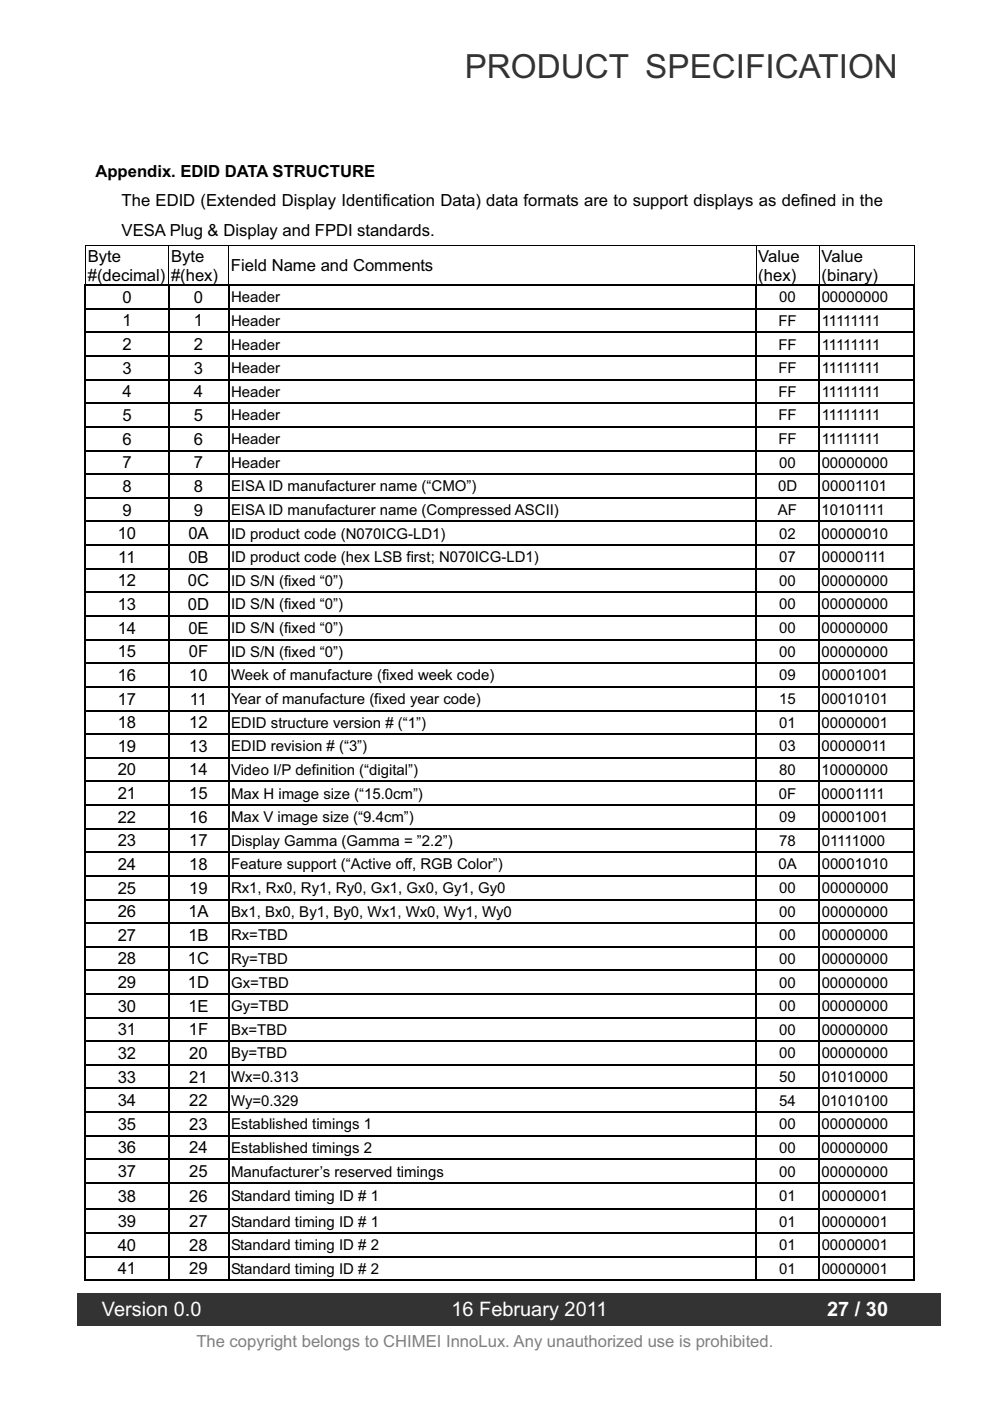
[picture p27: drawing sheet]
<svg xmlns="http://www.w3.org/2000/svg" width="210mm" height="297mm" viewBox="0 0 210 297" stroke-linecap="round" stroke-linejoin="round" font-family="sans-serif">
<defs><g id="words">
<text font-size="7" fill="#333" x="98.5" y="16.6">PRODUCT SPECIFICATION</text>
<g font-size="4.2" fill="#fff">
<text x="21.6" y="279">Version 0.0</text>
<text x="95.7" y="279">16 February 2011</text>
<text x="175.3" y="279">27 / 30</text>
</g>
<g font-size="3.5">
<text x="20.2" y="37.5">Appendix. EDID DATA STRUCTURE</text>
<text x="25.8" y="43.8">The EDID (Extended Display Identification Data) data formats are to support displays as defined in the</text>
<text x="25.8" y="50.1">VESA Plug &amp; Display and FPDI standards.</text>
<text x="18.6" y="55.5">Byte</text>
<text x="18.6" y="59.5">#(decimal)</text>
<text x="36.3" y="55.5">Byte</text>
<text x="36.3" y="59.5">#(hex)</text>
<text x="49" y="57.5">Field Name and Comments</text>
<text x="160.8" y="55.5">Value</text>
<text x="160.8" y="59.5">(hex)</text>
<text x="174.2" y="55.5">Value</text>
<text x="174.2" y="59.5">(binary)</text>
<text x="26" y="64.2">0</text>
<text x="41.1" y="64.2">0</text>
<text x="26" y="69.2">1</text>
<text x="41.1" y="69.2">1</text>
<text x="26" y="74.2">2</text>
<text x="41.1" y="74.2">2</text>
<text x="26" y="79.2">3</text>
<text x="41.1" y="79.2">3</text>
<text x="26" y="84.2">4</text>
<text x="26" y="89.3">5</text>
<text x="41.1" y="84.2">4</text>
<text x="41.1" y="89.3">5</text>
<text x="26" y="94.3">6</text>
<text x="41.1" y="94.3">6</text>
<text x="26" y="99.3">7</text>
<text x="41.1" y="99.3">7</text>
<text x="26" y="104.3">8</text>
<text x="41.1" y="104.3">8</text>
<text x="26" y="109.3">9</text>
<text x="41.1" y="109.3">9</text>
<text x="25" y="114.3">10</text>
<text x="25.1" y="119.3">11</text>
<text x="39.9" y="114.3">0A</text>
<text x="39.9" y="119.3">0B</text>
<text x="25" y="124.3">12</text>
<text x="39.8" y="124.3">0C</text>
<text x="25" y="129.3">13</text>
<text x="39.8" y="129.3">0D</text>
<text x="25" y="134.3">14</text>
<text x="39.9" y="134.3">0E</text>
<text x="25" y="139.4">15</text>
<text x="40" y="139.4">0F</text>
<text x="25" y="144.4">16</text>
<text x="25" y="149.4">17</text>
<text x="40.1" y="144.4">10</text>
<text x="40.3" y="149.4">11</text>
<text x="25" y="154.4">18</text>
<text x="40.1" y="154.4">12</text>
<text x="25" y="159.4">19</text>
<text x="40.1" y="159.4">13</text>
<text x="25" y="164.4">20</text>
<text x="40.1" y="164.4">14</text>
<text x="25" y="169.4">21</text>
<text x="40.1" y="169.4">15</text>
<text x="25" y="174.4">22</text>
<text x="25" y="179.4">23</text>
<text x="40.1" y="174.4">16</text>
<text x="40.1" y="179.4">17</text>
<text x="25" y="184.4">24</text>
<text x="40.1" y="184.4">18</text>
<text x="25" y="189.4">25</text>
<text x="40.1" y="189.4">19</text>
<text x="25" y="194.5">26</text>
<text x="39.9" y="194.5">1A</text>
<text x="25" y="199.5">27</text>
<text x="39.9" y="199.5">1B</text>
<text x="25" y="204.5">28</text>
<text x="25" y="209.5">29</text>
<text x="39.8" y="204.5">1C</text>
<text x="39.8" y="209.5">1D</text>
<text x="25" y="214.5">30</text>
<text x="39.9" y="214.5">1E</text>
<text x="25" y="219.5">31</text>
<text x="40" y="219.5">1F</text>
<text x="25" y="224.5">32</text>
<text x="40.1" y="224.5">20</text>
<text x="25" y="229.5">33</text>
<text x="40.1" y="229.5">21</text>
<text x="25" y="234.5">34</text>
<text x="25" y="239.5">35</text>
<text x="40.1" y="234.5">22</text>
<text x="40.1" y="239.5">23</text>
<text x="25" y="244.6">36</text>
<text x="40.1" y="244.6">24</text>
<text x="25" y="249.6">37</text>
<text x="40.1" y="249.6">25</text>
<text x="25" y="254.8">38</text>
<text x="40.1" y="254.8">26</text>
<text x="25" y="260.2">39</text>
<text x="40.1" y="260.2">27</text>
<text x="25" y="265.2">40</text>
<text x="40.1" y="265.2">28</text>
<text x="25" y="270.2">41</text>
<text x="40.1" y="270.2">29</text>
</g>
<text font-size="3.5" fill="#808080" x="41.6" y="285.6">The copyright belongs to CHIMEI InnoLux. Any unauthorized use is prohibited.</text>
<g font-size="3.2">
<text x="49" y="64.1">Header</text>
<text x="165.2" y="64.1">00</text>
<text x="174.2" y="64.1">00000000</text>
<text x="49" y="69.1">Header</text>
<text x="165" y="69.1">FF</text>
<text x="174.2" y="69.1">11111111</text>
<text x="49" y="74.1">Header</text>
<text x="165" y="74.1">FF</text>
<text x="174.2" y="74.1">11111111</text>
<text x="49" y="79.1">Header</text>
<text x="165" y="79.1">FF</text>
<text x="174.2" y="79.1">11111111</text>
<text x="49" y="84.1">Header</text>
<text x="49" y="89.2">Header</text>
<text x="165" y="84.1">FF</text>
<text x="165" y="89.2">FF</text>
<text x="174.2" y="84.1">11111111</text>
<text x="174.2" y="89.2">11111111</text>
<text x="49" y="94.2">Header</text>
<text x="165" y="94.2">FF</text>
<text x="174.2" y="94.2">11111111</text>
<text x="49" y="99.2">Header</text>
<text x="165.2" y="99.2">00</text>
<text x="174.2" y="99.2">00000000</text>
<text x="49" y="104.2">EISA ID manufacturer name (“CMO”)</text>
<text x="165" y="104.2">0D</text>
<text x="174.2" y="104.2">00001101</text>
<text x="49" y="109.2">EISA ID manufacturer name (Compressed ASCII)</text>
<text x="165" y="109.2">AF</text>
<text x="174.2" y="109.2">10101111</text>
<text x="49" y="114.2">ID product code (N070ICG-LD1)</text>
<text x="49" y="119.2">ID product code (hex LSB first; N070ICG-LD1)</text>
<text x="165.2" y="114.2">02</text>
<text x="165.2" y="119.2">07</text>
<text x="174.2" y="114.2">00000010</text>
<text x="174.2" y="119.2">00000111</text>
<text x="49" y="124.2">ID S/N (fixed “0”)</text>
<text x="165.2" y="124.2">00</text>
<text x="174.2" y="124.2">00000000</text>
<text x="49" y="129.2">ID S/N (fixed “0”)</text>
<text x="165.2" y="129.2">00</text>
<text x="174.2" y="129.2">00000000</text>
<text x="49" y="134.2">ID S/N (fixed “0”)</text>
<text x="165.2" y="134.2">00</text>
<text x="174.2" y="134.2">00000000</text>
<text x="49" y="139.3">ID S/N (fixed “0”)</text>
<text x="165.2" y="139.3">00</text>
<text x="174.2" y="139.3">00000000</text>
<text x="49" y="144.3">Week of manufacture (fixed week code)</text>
<text x="49" y="149.3">Year of manufacture (fixed year code)</text>
<text x="165.2" y="149.3">15</text>
<text x="165.2" y="144.3">09</text>
<text x="174.2" y="149.3">00010101</text>
<text x="174.2" y="144.3">00001001</text>
<text x="49" y="154.3">EDID structure version # (“1”)</text>
<text x="165.2" y="154.3">01</text>
<text x="174.2" y="154.3">00000001</text>
<text x="49" y="159.3">EDID revision # (“3”)</text>
<text x="165.2" y="159.3">03</text>
<text x="174.2" y="159.3">00000011</text>
<text x="49" y="164.3">Video I/P definition (“digital”)</text>
<text x="165.2" y="164.3">80</text>
<text x="174.2" y="164.3">10000000</text>
<text x="49" y="169.3">Max H image size (“15.0cm”)</text>
<text x="165.1" y="169.3">0F</text>
<text x="174.2" y="169.3">00001111</text>
<text x="49" y="174.3">Max V image size (“9.4cm”)</text>
<text x="49" y="179.3">Display Gamma (Gamma = ”2.2”)</text>
<text x="165.2" y="174.3">09</text>
<text x="165.2" y="179.3">78</text>
<text x="174.2" y="174.3">00001001</text>
<text x="174.2" y="179.3">01111000</text>
<text x="49" y="184.3">Feature support (“Active off, RGB Color”)</text>
<text x="165" y="184.3">0A</text>
<text x="174.2" y="184.3">00001010</text>
<text x="49" y="189.3">Rx1, Rx0, Ry1, Ry0, Gx1, Gx0, Gy1, Gy0</text>
<text x="165.2" y="189.3">00</text>
<text x="174.2" y="189.3">00000000</text>
<text x="49" y="194.4">Bx1, Bx0, By1, By0, Wx1, Wx0, Wy1, Wy0</text>
<text x="165.2" y="194.4">00</text>
<text x="174.2" y="194.4">00000000</text>
<text x="49" y="199.4">Rx=TBD</text>
<text x="165.2" y="199.4">00</text>
<text x="174.2" y="199.4">00000000</text>
<text x="49" y="204.4">Ry=TBD</text>
<text x="49" y="209.4">Gx=TBD</text>
<text x="165.2" y="204.4">00</text>
<text x="165.2" y="209.4">00</text>
<text x="174.2" y="204.4">00000000</text>
<text x="174.2" y="209.4">00000000</text>
<text x="49" y="214.4">Gy=TBD</text>
<text x="165.2" y="214.4">00</text>
<text x="174.2" y="214.4">00000000</text>
<text x="49" y="219.4">Bx=TBD</text>
<text x="165.2" y="219.4">00</text>
<text x="174.2" y="219.4">00000000</text>
<text x="49" y="224.4">By=TBD</text>
<text x="165.2" y="224.4">00</text>
<text x="174.2" y="224.4">00000000</text>
<text x="49" y="229.4">Wx=0.313</text>
<text x="165.2" y="229.4">50</text>
<text x="174.2" y="229.4">01010000</text>
<text x="49" y="234.4">Wy=0.329</text>
<text x="49" y="239.4">Established timings 1</text>
<text x="165.2" y="239.4">00</text>
<text x="165.2" y="234.4">54</text>
<text x="174.2" y="239.4">00000000</text>
<text x="174.2" y="234.4">01010100</text>
<text x="49" y="244.5">Established timings 2</text>
<text x="165.2" y="244.5">00</text>
<text x="174.2" y="244.5">00000000</text>
<text x="49" y="249.4">Manufacturer’s reserved timings</text>
<text x="165.2" y="249.4">00</text>
<text x="174.2" y="249.4">00000000</text>
<text x="49" y="254.7">Standard timing ID # 1</text>
<text x="165.2" y="254.7">01</text>
<text x="174.2" y="254.7">00000001</text>
<text x="49" y="260.1">Standard timing ID # 1</text>
<text x="165.2" y="260.1">01</text>
<text x="174.2" y="260.1">00000001</text>
<text x="49" y="265.1">Standard timing ID # 2</text>
<text x="165.2" y="265.1">01</text>
<text x="174.2" y="265.1">00000001</text>
<text x="49" y="270.1">Standard timing ID # 2</text>
<text x="165.2" y="270.1">01</text>
<text x="174.2" y="270.1">00000001</text>
</g>
</g></defs>
<path d="M16.4 274.3h183.1v6.8h-183.1z" fill="#333"/>
<g fill="#000">
<path d="M18 52h.2v.2h-.2zM193.7 52h.2v.2h-.2zM18 60.3h.2v.3h-.2zM18 65.4h.2v.2h-.2zM18 70.4h.2v.2h-.2zM18 75.4h.2v.2h-.2zM35.6 60.3h.3v.3h-.3zM35.6 65.4h.3v.2h-.3zM35.6 70.4h.3v.2h-.3zM35.6 75.4h.3v.2h-.3zM48.3 60.3h.3v.3h-.3zM48.3 65.4h.3v.2h-.3z"/>
<path d="M48.3 70.4h.3v.2h-.3zM48.3 75.4h.3v.2h-.3zM160.2 60.3h.2v.3h-.2zM160.2 65.4h.2v.2h-.2zM160.2 70.4h.2v.2h-.2zM160.2 75.4h.2v.2h-.2zM173.6 60.3h.2v.3h-.2zM173.6 65.4h.2v.2h-.2zM173.6 70.4h.2v.2h-.2zM173.6 75.4h.2v.2h-.2zM193.7 60.3h.2v.3h-.2zM193.7 65.4h.2v.2h-.2z"/>
<path d="M193.7 70.4h.2v.2h-.2zM193.7 75.4h.2v.2h-.2zM18 80.4h.2v.2h-.2zM18 85.4h.2v.3h-.2zM18 90.4h.2v.3h-.2zM18 95.4h.2v.3h-.2zM35.6 80.4h.3v.2h-.3zM35.6 85.4h.3v.3h-.3zM35.6 90.4h.3v.3h-.3zM35.6 95.4h.3v.3h-.3zM48.3 80.4h.3v.2h-.3zM48.3 85.4h.3v.3h-.3z"/>
<path d="M48.3 90.4h.3v.3h-.3zM48.3 95.4h.3v.3h-.3zM160.2 80.4h.2v.2h-.2zM160.2 85.4h.2v.3h-.2zM160.2 90.4h.2v.3h-.2zM160.2 95.4h.2v.3h-.2zM173.6 80.4h.2v.2h-.2zM173.6 85.4h.2v.3h-.2zM173.6 90.4h.2v.3h-.2zM173.6 95.4h.2v.3h-.2zM193.7 80.4h.2v.2h-.2zM193.7 85.4h.2v.3h-.2z"/>
<path d="M193.7 90.4h.2v.3h-.2zM193.7 95.4h.2v.3h-.2zM18 100.4h.2v.3h-.2zM18 105.4h.2v.3h-.2zM18 110.4h.2v.3h-.2zM18 115.4h.2v.3h-.2zM35.6 100.4h.3v.3h-.3zM35.6 105.4h.3v.3h-.3zM35.6 110.4h.3v.3h-.3zM35.6 115.4h.3v.3h-.3zM48.3 100.4h.3v.3h-.3zM48.3 105.4h.3v.3h-.3z"/>
<path d="M48.3 110.4h.3v.3h-.3zM48.3 115.4h.3v.3h-.3zM160.2 100.4h.2v.3h-.2zM160.2 105.4h.2v.3h-.2zM160.2 110.4h.2v.3h-.2zM160.2 115.4h.2v.3h-.2zM173.6 100.4h.2v.3h-.2zM173.6 105.4h.2v.3h-.2zM173.6 110.4h.2v.3h-.2zM173.6 115.4h.2v.3h-.2zM193.7 100.4h.2v.3h-.2zM193.7 105.4h.2v.3h-.2z"/>
<path d="M193.7 110.4h.2v.3h-.2zM193.7 115.4h.2v.3h-.2zM18 120.5h.2v.2h-.2zM18 125.5h.2v.2h-.2zM18 130.5h.2v.2h-.2zM18 135.5h.2v.3h-.2zM35.6 120.5h.3v.2h-.3zM35.6 125.5h.3v.2h-.3zM35.6 130.5h.3v.2h-.3zM35.6 135.5h.3v.3h-.3zM48.3 120.5h.3v.2h-.3zM48.3 125.5h.3v.2h-.3z"/>
<path d="M48.3 130.5h.3v.2h-.3zM48.3 135.5h.3v.3h-.3zM160.2 120.5h.2v.2h-.2zM160.2 125.5h.2v.2h-.2zM160.2 130.5h.2v.2h-.2zM160.2 135.5h.2v.3h-.2zM173.6 120.5h.2v.2h-.2zM173.6 125.5h.2v.2h-.2zM173.6 130.5h.2v.2h-.2zM173.6 135.5h.2v.3h-.2zM193.7 120.5h.2v.2h-.2zM193.7 125.5h.2v.2h-.2z"/>
<path d="M193.7 130.5h.2v.2h-.2zM193.7 135.5h.2v.3h-.2zM18 140.5h.2v.3h-.2zM18 145.5h.2v.3h-.2zM18 150.5h.2v.3h-.2zM18 155.5h.2v.3h-.2zM35.6 140.5h.3v.3h-.3zM35.6 145.5h.3v.3h-.3zM35.6 150.5h.3v.3h-.3zM35.6 155.5h.3v.3h-.3zM48.3 140.5h.3v.3h-.3zM48.3 145.5h.3v.3h-.3z"/>
<path d="M48.3 150.5h.3v.3h-.3zM48.3 155.5h.3v.3h-.3zM160.2 140.5h.2v.3h-.2zM160.2 145.5h.2v.3h-.2zM160.2 150.5h.2v.3h-.2zM160.2 155.5h.2v.3h-.2zM173.6 140.5h.2v.3h-.2zM173.6 145.5h.2v.3h-.2zM173.6 150.5h.2v.3h-.2zM173.6 155.5h.2v.3h-.2zM193.7 140.5h.2v.3h-.2zM193.7 145.5h.2v.3h-.2z"/>
<path d="M193.7 150.5h.2v.3h-.2zM193.7 155.5h.2v.3h-.2zM18 160.5h.2v.3h-.2zM18 165.5h.2v.3h-.2zM18 170.5h.2v.3h-.2zM18 175.6h.2v.2h-.2zM35.6 160.5h.3v.3h-.3zM35.6 165.5h.3v.3h-.3zM35.6 170.5h.3v.3h-.3zM35.6 175.6h.3v.2h-.3zM48.3 160.5h.3v.3h-.3zM48.3 165.5h.3v.3h-.3z"/>
<path d="M48.3 170.5h.3v.3h-.3zM48.3 175.6h.3v.2h-.3zM160.2 160.5h.2v.3h-.2zM160.2 165.5h.2v.3h-.2zM160.2 170.5h.2v.3h-.2zM160.2 175.6h.2v.2h-.2zM173.6 160.5h.2v.3h-.2zM173.6 165.5h.2v.3h-.2zM173.6 170.5h.2v.3h-.2zM173.6 175.6h.2v.2h-.2zM193.7 160.5h.2v.3h-.2zM193.7 165.5h.2v.3h-.2z"/>
<path d="M193.7 170.5h.2v.3h-.2zM193.7 175.6h.2v.2h-.2zM18 180.6h.2v.2h-.2zM18 185.6h.2v.2h-.2zM18 190.6h.2v.3h-.2zM18 195.6h.2v.3h-.2zM35.6 180.6h.3v.2h-.3zM35.6 185.6h.3v.2h-.3zM35.6 190.6h.3v.3h-.3zM35.6 195.6h.3v.3h-.3zM48.3 180.6h.3v.2h-.3zM48.3 185.6h.3v.2h-.3z"/>
<path d="M48.3 190.6h.3v.3h-.3zM48.3 195.6h.3v.3h-.3zM160.2 180.6h.2v.2h-.2zM160.2 185.6h.2v.2h-.2zM160.2 190.6h.2v.3h-.2zM160.2 195.6h.2v.3h-.2zM173.6 180.6h.2v.2h-.2zM173.6 185.6h.2v.2h-.2zM173.6 190.6h.2v.3h-.2zM173.6 195.6h.2v.3h-.2zM193.7 180.6h.2v.2h-.2zM193.7 185.6h.2v.2h-.2z"/>
<path d="M193.7 190.6h.2v.3h-.2zM193.7 195.6h.2v.3h-.2zM18 200.6h.2v.3h-.2zM18 205.6h.2v.3h-.2zM18 210.6h.2v.3h-.2zM18 215.6h.2v.3h-.2zM35.6 200.6h.3v.3h-.3zM35.6 205.6h.3v.3h-.3zM35.6 210.6h.3v.3h-.3zM35.6 215.6h.3v.3h-.3zM48.3 200.6h.3v.3h-.3zM48.3 205.6h.3v.3h-.3z"/>
<path d="M48.3 210.6h.3v.3h-.3zM48.3 215.6h.3v.3h-.3zM160.2 200.6h.2v.3h-.2zM160.2 205.6h.2v.3h-.2zM160.2 210.6h.2v.3h-.2zM160.2 215.6h.2v.3h-.2zM173.6 200.6h.2v.3h-.2zM173.6 205.6h.2v.3h-.2zM173.6 210.6h.2v.3h-.2zM173.6 215.6h.2v.3h-.2zM193.7 200.6h.2v.3h-.2zM193.7 205.6h.2v.3h-.2z"/>
<path d="M193.7 210.6h.2v.3h-.2zM193.7 215.6h.2v.3h-.2zM18 220.6h.2v.3h-.2zM18 225.7h.2v.2h-.2zM18 230.7h.2v.2h-.2zM18 235.7h.2v.2h-.2zM35.6 220.6h.3v.3h-.3zM35.6 225.7h.3v.2h-.3zM35.6 230.7h.3v.2h-.3zM35.6 235.7h.3v.2h-.3zM48.3 220.6h.3v.3h-.3zM48.3 225.7h.3v.2h-.3z"/>
<path d="M48.3 230.7h.3v.2h-.3zM48.3 235.7h.3v.2h-.3zM160.2 220.6h.2v.3h-.2zM160.2 225.7h.2v.2h-.2zM160.2 230.7h.2v.2h-.2zM160.2 235.7h.2v.2h-.2zM173.6 220.6h.2v.3h-.2zM173.6 225.7h.2v.2h-.2zM173.6 230.7h.2v.2h-.2zM173.6 235.7h.2v.2h-.2zM193.7 220.6h.2v.3h-.2zM193.7 225.7h.2v.2h-.2z"/>
<path d="M193.7 230.7h.2v.2h-.2zM193.7 235.7h.2v.2h-.2zM18 240.7h.2v.3h-.2zM18 245.7h.2v.3h-.2zM18 250.7h.2v.3h-.2zM18 256.3h.2v.3h-.2zM35.6 240.7h.3v.3h-.3zM35.6 245.7h.3v.3h-.3zM35.6 250.7h.3v.3h-.3zM35.6 256.3h.3v.3h-.3zM48.3 240.7h.3v.3h-.3zM48.3 245.7h.3v.3h-.3z"/>
<path d="M48.3 250.7h.3v.3h-.3zM48.3 256.3h.3v.3h-.3zM160.2 240.7h.2v.3h-.2zM160.2 245.7h.2v.3h-.2zM160.2 250.7h.2v.3h-.2zM160.2 256.3h.2v.3h-.2zM173.6 240.7h.2v.3h-.2zM173.6 245.7h.2v.3h-.2zM173.6 250.7h.2v.3h-.2zM173.6 256.3h.2v.3h-.2zM193.7 240.7h.2v.3h-.2zM193.7 245.7h.2v.3h-.2z"/>
<path d="M193.7 250.7h.2v.3h-.2zM193.7 256.3h.2v.3h-.2zM18 261.3h.2v.3h-.2zM18 266.3h.2v.3h-.2zM35.6 261.3h.3v.3h-.3zM35.6 266.3h.3v.3h-.3zM48.3 261.3h.3v.3h-.3zM48.3 266.3h.3v.3h-.3zM160.2 261.3h.2v.3h-.2zM160.2 266.3h.2v.3h-.2zM173.6 261.3h.2v.3h-.2zM173.6 266.3h.2v.3h-.2z"/>
<path d="M193.7 261.3h.2v.3h-.2zM193.7 266.3h.2v.3h-.2zM193.7 271.3h.2v.3h-.2z"/>
</g>
<path d="M18 52.1h175.9M18.1 52.2v8.1M35.8 52.2v8.1M48.5 52.2v8.1M160.3 52.2v8.1M173.7 52.2v8.1M193.8 52.2v8.1" fill="none" stroke="#000" stroke-width=".21"/>
<g fill="none" stroke="#000" stroke-width=".25">
<path d="M18 60.5h17.6M18.1 60.6v4.8M18.1 65.6v4.8M18.1 70.6v4.8M18.1 75.6v4.8M18.2 65.5h17.4M18.2 70.5h17.4M18.2 75.5h17.4M35.8 60.6v4.8M35.8 65.6v4.8M35.8 70.6v4.8M35.8 75.6v4.8"/>
<path d="M35.9 60.5h12.4M35.9 65.5h12.4M35.9 70.5h12.4M35.9 75.5h12.4M48.5 60.6v4.8M48.5 65.6v4.8M48.5 70.6v4.8M48.5 75.6v4.8M48.6 60.5h111.6M48.6 65.5h111.6M48.6 70.5h111.6M48.6 75.5h111.6"/>
<path d="M160.3 60.6v4.8M160.3 65.6v4.8M160.3 70.6v4.8M160.3 75.6v4.8M160.4 60.5h13.2M160.4 65.5h13.2M160.4 70.5h13.2M160.4 75.5h13.2M173.7 60.6v4.8M173.7 65.6v4.8M173.7 70.6v4.8M173.7 75.6v4.8"/>
<path d="M173.8 60.5h19.9M173.8 65.5h19.9M173.8 70.5h19.9M173.8 75.5h19.9M193.8 60.6v4.8M193.8 65.6v4.8M193.8 70.6v4.8M193.8 75.6v4.8M18.1 80.6v4.8M18.1 85.7v4.7M18.1 90.7v4.7M18.1 95.7v4.7"/>
<path d="M18.2 80.5h17.4M18.2 85.5h17.4M18.2 90.5h17.4M18.2 95.5h17.4M35.8 80.6v4.8M35.8 85.7v4.7M35.8 90.7v4.7M35.8 95.7v4.7M35.9 80.5h12.4M35.9 85.5h12.4M35.9 90.5h12.4M35.9 95.5h12.4"/>
<path d="M48.5 80.6v4.8M48.5 85.7v4.7M48.5 90.7v4.7M48.5 95.7v4.7M48.6 80.5h111.6M48.6 85.5h111.6M48.6 90.5h111.6M48.6 95.5h111.6M160.3 80.6v4.8M160.3 85.7v4.7M160.3 90.7v4.7M160.3 95.7v4.7"/>
<path d="M160.4 80.5h13.2M160.4 85.5h13.2M160.4 90.5h13.2M160.4 95.5h13.2M173.7 80.6v4.8M173.7 85.7v4.7M173.7 90.7v4.7M173.7 95.7v4.7M173.8 80.5h19.9M173.8 85.5h19.9M173.8 90.5h19.9M173.8 95.5h19.9"/>
<path d="M193.8 80.6v4.8M193.8 85.7v4.7M193.8 90.7v4.7M193.8 95.7v4.7M18.1 100.7v4.7M18.1 105.7v4.7M18.1 110.7v4.7M18.1 115.7v4.8M18.2 100.5h17.4M18.2 105.6h17.4M18.2 110.6h17.4M18.2 115.6h17.4"/>
<path d="M35.8 100.7v4.7M35.8 105.7v4.7M35.8 110.7v4.7M35.8 115.7v4.8M35.9 100.5h12.4M35.9 105.6h12.4M35.9 110.6h12.4M35.9 115.6h12.4M48.5 100.7v4.7M48.5 105.7v4.7M48.5 110.7v4.7M48.5 115.7v4.8"/>
<path d="M48.6 100.5h111.6M48.6 105.6h111.6M48.6 110.6h111.6M48.6 115.6h111.6M160.3 100.7v4.7M160.3 105.7v4.7M160.3 110.7v4.7M160.3 115.7v4.8M160.4 100.5h13.2M160.4 105.6h13.2M160.4 110.6h13.2M160.4 115.6h13.2"/>
<path d="M173.7 100.7v4.7M173.7 105.7v4.7M173.7 110.7v4.7M173.7 115.7v4.8M173.8 100.5h19.9M173.8 105.6h19.9M173.8 110.6h19.9M173.8 115.6h19.9M193.8 100.7v4.7M193.8 105.7v4.7M193.8 110.7v4.7M193.8 115.7v4.8"/>
<path d="M18.1 120.7v4.8M18.1 125.7v4.8M18.1 130.7v4.8M18.1 135.8v4.7M18.2 120.6h17.4M18.2 125.6h17.4M18.2 130.6h17.4M18.2 135.6h17.4M35.8 120.7v4.8M35.8 125.7v4.8M35.8 130.7v4.8M35.8 135.8v4.7"/>
<path d="M35.9 120.6h12.4M35.9 125.6h12.4M35.9 130.6h12.4M35.9 135.6h12.4M48.5 120.7v4.8M48.5 125.7v4.8M48.5 130.7v4.8M48.5 135.8v4.7M48.6 120.6h111.6M48.6 125.6h111.6M48.6 130.6h111.6M48.6 135.6h111.6"/>
<path d="M160.3 120.7v4.8M160.3 125.7v4.8M160.3 130.7v4.8M160.3 135.8v4.7M160.4 120.6h13.2M160.4 125.6h13.2M160.4 130.6h13.2M160.4 135.6h13.2M173.7 120.7v4.8M173.7 125.7v4.8M173.7 130.7v4.8M173.7 135.8v4.7"/>
<path d="M173.8 120.6h19.9M173.8 125.6h19.9M173.8 130.6h19.9M173.8 135.6h19.9M193.8 120.7v4.8M193.8 125.7v4.8M193.8 130.7v4.8M193.8 135.8v4.7M18.1 140.8v4.7M18.1 145.8v4.7M18.1 150.8v4.7M18.1 155.8v4.7"/>
<path d="M18.2 140.6h17.4M18.2 145.6h17.4M18.2 150.6h17.4M18.2 155.6h17.4M35.8 140.8v4.7M35.8 145.8v4.7M35.8 150.8v4.7M35.8 155.8v4.7M35.9 140.6h12.4M35.9 145.6h12.4M35.9 150.6h12.4M35.9 155.6h12.4"/>
<path d="M48.5 140.8v4.7M48.5 145.8v4.7M48.5 150.8v4.7M48.5 155.8v4.7M48.6 140.6h111.6M48.6 145.6h111.6M48.6 150.6h111.6M48.6 155.6h111.6M160.3 140.8v4.7M160.3 145.8v4.7M160.3 150.8v4.7M160.3 155.8v4.7"/>
<path d="M160.4 140.6h13.2M160.4 145.6h13.2M160.4 150.6h13.2M160.4 155.6h13.2M173.7 140.8v4.7M173.7 145.8v4.7M173.7 150.8v4.7M173.7 155.8v4.7M173.8 140.6h19.9M173.8 145.6h19.9M173.8 150.6h19.9M173.8 155.6h19.9"/>
<path d="M193.8 140.8v4.7M193.8 145.8v4.7M193.8 150.8v4.7M193.8 155.8v4.7M18.1 160.8v4.7M18.1 165.8v4.7M18.1 170.8v4.8M18.1 175.8v4.8M18.2 160.7h17.4M18.2 165.7h17.4M18.2 170.7h17.4M18.2 175.7h17.4"/>
<path d="M35.8 160.8v4.7M35.8 165.8v4.7M35.8 170.8v4.8M35.8 175.8v4.8M35.9 160.7h12.4M35.9 165.7h12.4M35.9 170.7h12.4M35.9 175.7h12.4M48.5 160.8v4.7M48.5 165.8v4.7M48.5 170.8v4.8M48.5 175.8v4.8"/>
<path d="M48.6 160.7h111.6M48.6 165.7h111.6M48.6 170.7h111.6M48.6 175.7h111.6M160.3 160.8v4.7M160.3 165.8v4.7M160.3 170.8v4.8M160.3 175.8v4.8M160.4 160.7h13.2M160.4 165.7h13.2M160.4 170.7h13.2M160.4 175.7h13.2"/>
<path d="M173.7 160.8v4.7M173.7 165.8v4.7M173.7 170.8v4.8M173.7 175.8v4.8M173.8 160.7h19.9M173.8 165.7h19.9M173.8 170.7h19.9M173.8 175.7h19.9M193.8 160.8v4.7M193.8 165.8v4.7M193.8 170.8v4.8M193.8 175.8v4.8"/>
<path d="M18.1 180.8v4.8M18.1 185.8v4.8M18.1 190.9v4.7M18.1 195.9v4.7M18.2 180.7h17.4M18.2 185.7h17.4M18.2 190.7h17.4M18.2 195.7h17.4M35.8 180.8v4.8M35.8 185.8v4.8M35.8 190.9v4.7M35.8 195.9v4.7"/>
<path d="M35.9 180.7h12.4M35.9 185.7h12.4M35.9 190.7h12.4M35.9 195.7h12.4M48.5 180.8v4.8M48.5 185.8v4.8M48.5 190.9v4.7M48.5 195.9v4.7M48.6 180.7h111.6M48.6 185.7h111.6M48.6 190.7h111.6M48.6 195.7h111.6"/>
<path d="M160.3 180.8v4.8M160.3 185.8v4.8M160.3 190.9v4.7M160.3 195.9v4.7M160.4 180.7h13.2M160.4 185.7h13.2M160.4 190.7h13.2M160.4 195.7h13.2M173.7 180.8v4.8M173.7 185.8v4.8M173.7 190.9v4.7M173.7 195.9v4.7"/>
<path d="M173.8 180.7h19.9M173.8 185.7h19.9M173.8 190.7h19.9M173.8 195.7h19.9M193.8 180.8v4.8M193.8 185.8v4.8M193.8 190.9v4.7M193.8 195.9v4.7M18.1 200.9v4.7M18.1 205.9v4.7M18.1 210.9v4.7M18.1 215.9v4.7"/>
<path d="M18.2 200.7h17.4M18.2 205.7h17.4M18.2 210.8h17.4M18.2 215.8h17.4M35.8 200.9v4.7M35.8 205.9v4.7M35.8 210.9v4.7M35.8 215.9v4.7M35.9 200.7h12.4M35.9 205.7h12.4M35.9 210.8h12.4M35.9 215.8h12.4"/>
<path d="M48.5 200.9v4.7M48.5 205.9v4.7M48.5 210.9v4.7M48.5 215.9v4.7M48.6 200.7h111.6M48.6 205.7h111.6M48.6 210.8h111.6M48.6 215.8h111.6M160.3 200.9v4.7M160.3 205.9v4.7M160.3 210.9v4.7M160.3 215.9v4.7"/>
<path d="M160.4 200.7h13.2M160.4 205.7h13.2M160.4 210.8h13.2M160.4 215.8h13.2M173.7 200.9v4.7M173.7 205.9v4.7M173.7 210.9v4.7M173.7 215.9v4.7M173.8 200.7h19.9M173.8 205.7h19.9M173.8 210.8h19.9M173.8 215.8h19.9"/>
<path d="M193.8 200.9v4.7M193.8 205.9v4.7M193.8 210.9v4.7M193.8 215.9v4.7M18.1 220.9v4.8M18.1 225.9v4.8M18.1 230.9v4.8M18.1 235.9v4.8M18.2 220.8h17.4M18.2 225.8h17.4M18.2 230.8h17.4M18.2 235.8h17.4"/>
<path d="M35.8 220.9v4.8M35.8 225.9v4.8M35.8 230.9v4.8M35.8 235.9v4.8M35.9 220.8h12.4M35.9 225.8h12.4M35.9 230.8h12.4M35.9 235.8h12.4M48.5 220.9v4.8M48.5 225.9v4.8M48.5 230.9v4.8M48.5 235.9v4.8"/>
<path d="M48.6 220.8h111.6M48.6 225.8h111.6M48.6 230.8h111.6M48.6 235.8h111.6M160.3 220.9v4.8M160.3 225.9v4.8M160.3 230.9v4.8M160.3 235.9v4.8M160.4 220.8h13.2M160.4 225.8h13.2M160.4 230.8h13.2M160.4 235.8h13.2"/>
<path d="M173.7 220.9v4.8M173.7 225.9v4.8M173.7 230.9v4.8M173.7 235.9v4.8M173.8 220.8h19.9M173.8 225.8h19.9M173.8 230.8h19.9M173.8 235.8h19.9M193.8 220.9v4.8M193.8 225.9v4.8M193.8 230.9v4.8M193.8 235.9v4.8"/>
<path d="M18.1 241v4.7M18.1 246v4.7M18.1 251v5.3M18.1 256.6v4.7M18.2 240.8h17.4M18.2 245.8h17.4M18.2 250.8h17.4M18.2 256.4h17.4M35.8 241v4.7M35.8 246v4.7M35.8 251v5.3M35.8 256.6v4.7"/>
<path d="M35.9 240.8h12.4M35.9 245.8h12.4M35.9 250.8h12.4M35.9 256.4h12.4M48.5 241v4.7M48.5 246v4.7M48.5 251v5.3M48.5 256.6v4.7M48.6 240.8h111.6M48.6 245.8h111.6M48.6 250.8h111.6M48.6 256.4h111.6"/>
<path d="M160.3 241v4.7M160.3 246v4.7M160.3 251v5.3M160.3 256.6v4.7M160.4 240.8h13.2M160.4 245.8h13.2M160.4 250.8h13.2M160.4 256.4h13.2M173.7 241v4.7M173.7 246v4.7M173.7 251v5.3M173.7 256.6v4.7"/>
<path d="M173.8 240.8h19.9M173.8 245.8h19.9M173.8 250.8h19.9M173.8 256.4h19.9M193.8 241v4.7M193.8 246v4.7M193.8 251v5.3M193.8 256.6v4.7M18 271.4h17.6M18.1 261.6v4.7M18.1 266.6v5M18.2 261.4h17.4"/>
<path d="M18.2 266.4h17.4M35.8 261.6v4.7M35.8 266.6v5M35.9 261.4h12.4M35.9 266.4h12.4M35.9 271.4h12.4M48.5 261.6v4.7M48.5 266.6v5M48.6 261.4h111.6M48.6 266.4h111.6M48.6 271.4h111.6M160.3 261.6v4.7"/>
<path d="M160.3 266.6v5M160.4 261.4h13.2M160.4 266.4h13.2M160.4 271.4h13.2M173.7 261.6v4.7M173.7 266.6v5M173.8 261.4h19.9M173.8 266.4h19.9M173.8 271.4h19.9M193.8 261.6v4.7M193.8 266.6v5"/>
</g>
<use href="#words"/>
</svg>
